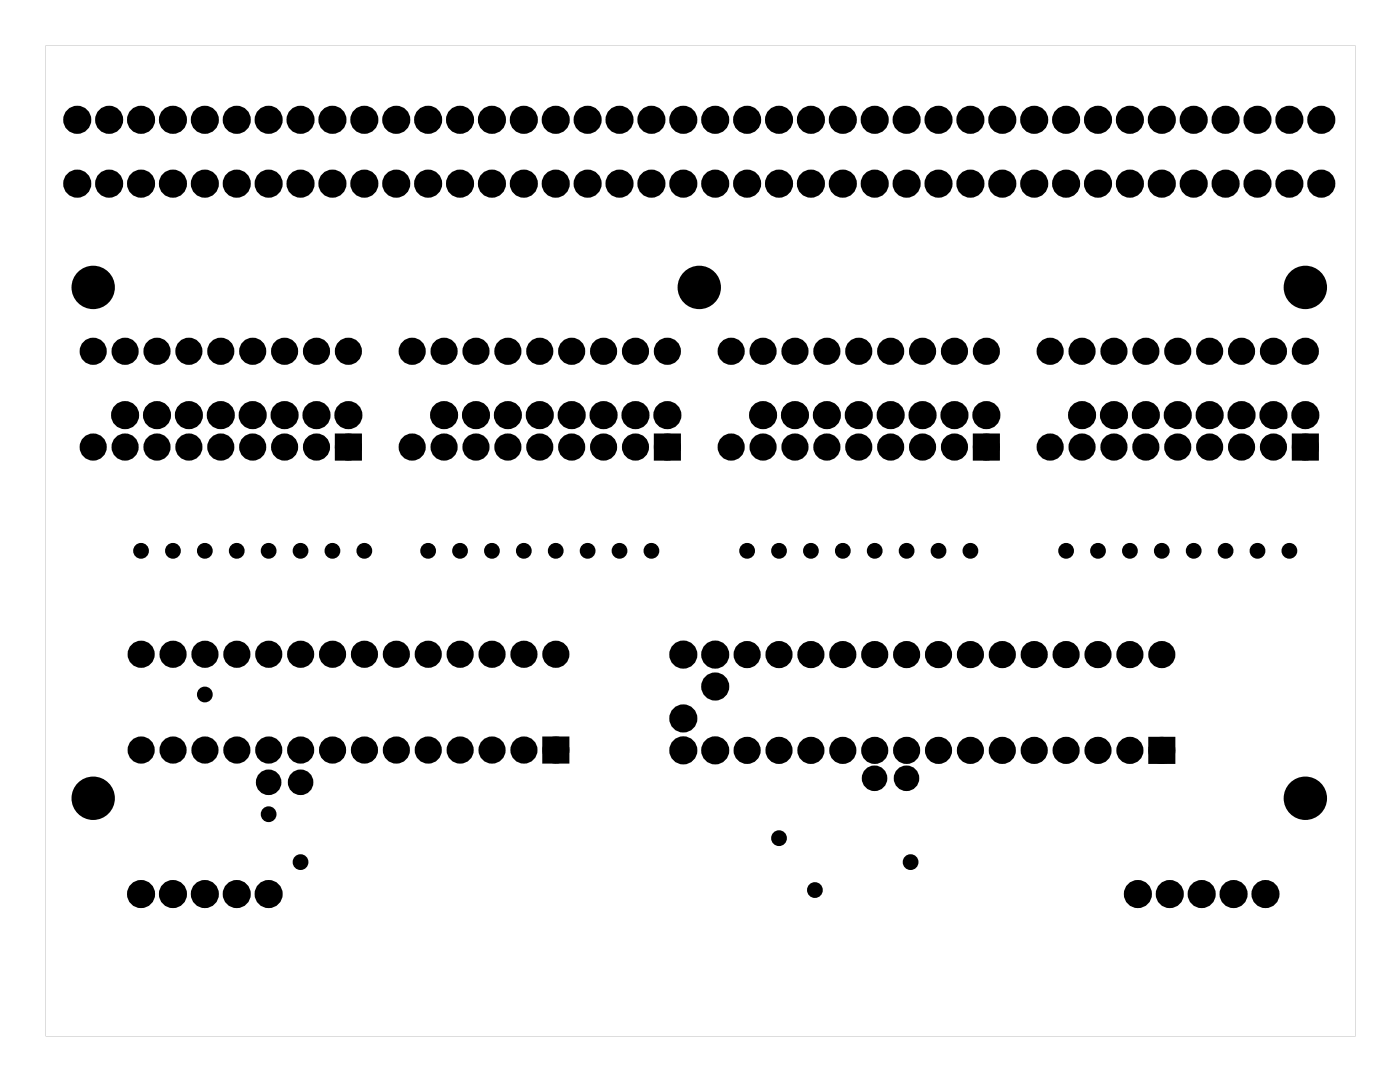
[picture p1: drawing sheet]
<svg xmlns="http://www.w3.org/2000/svg" width="111mm" height="86mm" viewBox="0 0 111 86" stroke-linecap="round" stroke-linejoin="round" font-family="sans-serif">
<g fill="#000">
<path d="M27 34.9h1.4v1.4h-1.4zM52.4 34.9h1.4v1.4h-1.4zM77.8 34.9h1.4v1.4h-1.4zM103.2 34.9h1.4v1.4h-1.4zM43.6 59h1.4v1.4h-1.4zM91.8 59h1.4v1.4h-1.4z"/>
<path d="M3.6 3.6v78.8h104.3v-78.8zM3.6 3.6h104.3v78.8h-104.3z"/>
</g>
<g fill="#000">
<circle cx="6.2" cy="14.6" r=".74"/>
<circle cx="6.2" cy="9.5" r=".74"/>
<circle cx="8.7" cy="14.6" r=".74"/>
<circle cx="8.7" cy="9.5" r=".74"/>
<circle cx="11.2" cy="14.6" r=".74"/>
<circle cx="11.2" cy="9.5" r=".74"/>
<circle cx="13.8" cy="14.6" r=".74"/>
<circle cx="13.8" cy="9.5" r=".74"/>
<circle cx="16.3" cy="14.6" r=".74"/>
<circle cx="16.3" cy="9.5" r=".74"/>
<circle cx="18.9" cy="14.6" r=".74"/>
<circle cx="18.9" cy="9.5" r=".74"/>
<circle cx="21.4" cy="14.6" r=".74"/>
<circle cx="21.4" cy="9.5" r=".74"/>
<circle cx="23.9" cy="14.6" r=".74"/>
<circle cx="23.9" cy="9.5" r=".74"/>
<circle cx="26.5" cy="14.6" r=".74"/>
<circle cx="26.5" cy="9.5" r=".74"/>
<circle cx="29" cy="14.6" r=".74"/>
<circle cx="29" cy="9.5" r=".74"/>
<circle cx="31.6" cy="14.6" r=".74"/>
<circle cx="31.6" cy="9.5" r=".74"/>
<circle cx="34.1" cy="14.6" r=".74"/>
<circle cx="34.1" cy="9.5" r=".74"/>
<circle cx="36.6" cy="14.6" r=".74"/>
<circle cx="36.6" cy="9.5" r=".74"/>
<circle cx="39.2" cy="14.6" r=".74"/>
<circle cx="39.2" cy="9.5" r=".74"/>
<circle cx="41.7" cy="14.6" r=".74"/>
<circle cx="41.7" cy="9.5" r=".74"/>
<circle cx="44.3" cy="14.6" r=".74"/>
<circle cx="44.3" cy="9.5" r=".74"/>
<circle cx="46.8" cy="14.6" r=".74"/>
<circle cx="46.8" cy="9.5" r=".74"/>
<circle cx="49.3" cy="14.6" r=".74"/>
<circle cx="49.3" cy="9.5" r=".74"/>
<circle cx="51.9" cy="14.6" r=".74"/>
<circle cx="51.9" cy="9.5" r=".74"/>
<circle cx="54.4" cy="14.6" r=".74"/>
<circle cx="54.4" cy="9.5" r=".74"/>
<circle cx="57" cy="14.6" r=".74"/>
<circle cx="57" cy="9.5" r=".74"/>
<circle cx="59.5" cy="14.6" r=".74"/>
<circle cx="59.5" cy="9.5" r=".74"/>
<circle cx="62" cy="14.6" r=".74"/>
<circle cx="62" cy="9.5" r=".74"/>
<circle cx="64.6" cy="14.6" r=".74"/>
<circle cx="64.6" cy="9.5" r=".74"/>
<circle cx="67.1" cy="14.6" r=".74"/>
<circle cx="67.1" cy="9.5" r=".74"/>
<circle cx="69.7" cy="14.6" r=".74"/>
<circle cx="69.7" cy="9.5" r=".74"/>
<circle cx="72.2" cy="14.6" r=".74"/>
<circle cx="72.2" cy="9.5" r=".74"/>
<circle cx="74.7" cy="14.6" r=".74"/>
<circle cx="74.7" cy="9.5" r=".74"/>
<circle cx="77.3" cy="14.6" r=".74"/>
<circle cx="77.3" cy="9.5" r=".74"/>
<circle cx="79.8" cy="14.6" r=".74"/>
<circle cx="79.8" cy="9.5" r=".74"/>
<circle cx="82.4" cy="14.6" r=".74"/>
<circle cx="82.4" cy="9.5" r=".74"/>
<circle cx="84.9" cy="14.6" r=".74"/>
<circle cx="84.9" cy="9.5" r=".74"/>
<circle cx="87.4" cy="14.6" r=".74"/>
<circle cx="87.4" cy="9.5" r=".74"/>
<circle cx="90" cy="14.6" r=".74"/>
<circle cx="90" cy="9.5" r=".74"/>
<circle cx="92.5" cy="14.6" r=".74"/>
<circle cx="92.5" cy="9.5" r=".74"/>
<circle cx="95.1" cy="14.6" r=".74"/>
<circle cx="95.1" cy="9.5" r=".74"/>
<circle cx="97.6" cy="14.6" r=".74"/>
<circle cx="97.6" cy="9.5" r=".74"/>
<circle cx="100.1" cy="14.6" r=".74"/>
<circle cx="100.1" cy="9.5" r=".74"/>
<circle cx="102.7" cy="14.6" r=".74"/>
<circle cx="102.7" cy="9.5" r=".74"/>
<circle cx="105.2" cy="14.6" r=".74"/>
<circle cx="105.2" cy="9.5" r=".74"/>
<circle cx="7.4" cy="27.9" r=".7"/>
<circle cx="7.4" cy="35.6" r=".7"/>
<circle cx="7.4" cy="22.9" r="1.6"/>
<circle cx="10" cy="33" r=".74"/>
<circle cx="10" cy="27.9" r=".7"/>
<circle cx="10" cy="35.6" r=".7"/>
<circle cx="12.5" cy="33" r=".74"/>
<circle cx="12.5" cy="27.9" r=".7"/>
<circle cx="12.5" cy="35.6" r=".7"/>
<circle cx="15" cy="33" r=".74"/>
<circle cx="15" cy="27.9" r=".7"/>
<circle cx="15" cy="35.6" r=".7"/>
<circle cx="17.6" cy="33" r=".74"/>
<circle cx="17.6" cy="27.9" r=".7"/>
<circle cx="17.6" cy="35.6" r=".7"/>
<circle cx="20.1" cy="33" r=".74"/>
<circle cx="20.1" cy="27.9" r=".7"/>
<circle cx="20.1" cy="35.6" r=".7"/>
<circle cx="22.7" cy="33" r=".74"/>
<circle cx="22.7" cy="27.9" r=".7"/>
<circle cx="22.7" cy="35.6" r=".7"/>
<circle cx="25.2" cy="33" r=".74"/>
<circle cx="25.2" cy="27.9" r=".7"/>
<circle cx="25.2" cy="35.6" r=".7"/>
<circle cx="27.7" cy="33" r=".74"/>
<circle cx="27.7" cy="27.9" r=".7"/>
<circle cx="27.7" cy="35.6" r=".7"/>
<circle cx="32.8" cy="27.9" r=".7"/>
<circle cx="32.8" cy="35.6" r=".7"/>
<circle cx="35.4" cy="33" r=".74"/>
<circle cx="35.4" cy="27.9" r=".7"/>
<circle cx="35.4" cy="35.6" r=".7"/>
<circle cx="37.9" cy="33" r=".74"/>
<circle cx="37.9" cy="27.9" r=".7"/>
<circle cx="37.9" cy="35.6" r=".7"/>
<circle cx="40.4" cy="33" r=".74"/>
<circle cx="40.4" cy="27.9" r=".7"/>
<circle cx="40.4" cy="35.6" r=".7"/>
<circle cx="43" cy="33" r=".74"/>
<circle cx="43" cy="27.9" r=".7"/>
<circle cx="43" cy="35.6" r=".7"/>
<circle cx="45.5" cy="33" r=".74"/>
<circle cx="45.5" cy="27.9" r=".7"/>
<circle cx="45.5" cy="35.6" r=".7"/>
<circle cx="48.1" cy="33" r=".74"/>
<circle cx="48.1" cy="27.9" r=".7"/>
<circle cx="48.1" cy="35.6" r=".7"/>
<circle cx="50.6" cy="33" r=".74"/>
<circle cx="50.6" cy="27.9" r=".7"/>
<circle cx="50.6" cy="35.6" r=".7"/>
<circle cx="53.1" cy="33" r=".74"/>
<circle cx="53.1" cy="27.9" r=".7"/>
<circle cx="53.1" cy="35.6" r=".7"/>
<circle cx="55.7" cy="22.9" r="1.6"/>
<circle cx="58.2" cy="27.9" r=".7"/>
<circle cx="58.2" cy="35.6" r=".7"/>
<circle cx="60.8" cy="33" r=".74"/>
<circle cx="60.8" cy="27.9" r=".7"/>
<circle cx="60.8" cy="35.6" r=".7"/>
<circle cx="63.3" cy="33" r=".74"/>
<circle cx="63.3" cy="27.9" r=".7"/>
<circle cx="63.3" cy="35.6" r=".7"/>
<circle cx="65.8" cy="33" r=".74"/>
<circle cx="65.8" cy="27.9" r=".7"/>
<circle cx="65.8" cy="35.6" r=".7"/>
<circle cx="68.4" cy="33" r=".74"/>
<circle cx="68.4" cy="27.9" r=".7"/>
<circle cx="68.4" cy="35.6" r=".7"/>
<circle cx="70.9" cy="33" r=".74"/>
<circle cx="70.9" cy="27.9" r=".7"/>
<circle cx="70.9" cy="35.6" r=".7"/>
<circle cx="73.5" cy="33" r=".74"/>
<circle cx="73.5" cy="27.9" r=".7"/>
<circle cx="73.5" cy="35.6" r=".7"/>
<circle cx="76" cy="33" r=".74"/>
<circle cx="76" cy="27.9" r=".7"/>
<circle cx="76" cy="35.6" r=".7"/>
<circle cx="78.5" cy="33" r=".74"/>
<circle cx="78.5" cy="27.9" r=".7"/>
<circle cx="78.5" cy="35.6" r=".7"/>
<circle cx="83.6" cy="27.9" r=".7"/>
<circle cx="83.6" cy="35.6" r=".7"/>
<circle cx="86.2" cy="33" r=".74"/>
<circle cx="86.2" cy="27.9" r=".7"/>
<circle cx="86.2" cy="35.6" r=".7"/>
<circle cx="88.7" cy="33" r=".74"/>
<circle cx="88.7" cy="27.9" r=".7"/>
<circle cx="88.7" cy="35.6" r=".7"/>
<circle cx="91.2" cy="33" r=".74"/>
<circle cx="91.2" cy="27.9" r=".7"/>
<circle cx="91.2" cy="35.6" r=".7"/>
<circle cx="93.8" cy="33" r=".74"/>
<circle cx="93.8" cy="27.9" r=".7"/>
<circle cx="93.8" cy="35.6" r=".7"/>
<circle cx="96.3" cy="33" r=".74"/>
<circle cx="96.3" cy="27.9" r=".7"/>
<circle cx="96.3" cy="35.6" r=".7"/>
<circle cx="98.9" cy="33" r=".74"/>
<circle cx="98.9" cy="27.9" r=".7"/>
<circle cx="98.9" cy="35.6" r=".7"/>
<circle cx="101.4" cy="33" r=".74"/>
<circle cx="101.4" cy="27.9" r=".7"/>
<circle cx="101.4" cy="35.6" r=".7"/>
<circle cx="103.9" cy="33" r=".74"/>
<circle cx="103.9" cy="27.9" r=".7"/>
<circle cx="103.9" cy="35.6" r=".7"/>
<circle cx="103.9" cy="22.9" r="1.6"/>
<circle cx="11.2" cy="43.8" r=".35"/>
<circle cx="11.2" cy="59.7" r=".7"/>
<circle cx="11.2" cy="52" r=".7"/>
<circle cx="13.8" cy="43.8" r=".35"/>
<circle cx="13.8" cy="59.7" r=".7"/>
<circle cx="13.8" cy="52" r=".7"/>
<circle cx="16.3" cy="55.3" r=".35"/>
<circle cx="16.3" cy="43.8" r=".35"/>
<circle cx="16.3" cy="59.7" r=".7"/>
<circle cx="16.3" cy="52" r=".7"/>
<circle cx="18.9" cy="43.8" r=".35"/>
<circle cx="18.9" cy="59.7" r=".7"/>
<circle cx="18.9" cy="52" r=".7"/>
<circle cx="21.4" cy="43.8" r=".35"/>
<circle cx="21.4" cy="59.7" r=".7"/>
<circle cx="21.4" cy="52" r=".7"/>
<circle cx="23.9" cy="43.8" r=".35"/>
<circle cx="23.9" cy="59.7" r=".7"/>
<circle cx="23.9" cy="52" r=".7"/>
<circle cx="26.5" cy="43.8" r=".35"/>
<circle cx="26.5" cy="59.7" r=".7"/>
<circle cx="26.5" cy="52" r=".7"/>
<circle cx="29" cy="43.8" r=".35"/>
<circle cx="29" cy="59.7" r=".7"/>
<circle cx="29" cy="52" r=".7"/>
<circle cx="31.6" cy="59.7" r=".7"/>
<circle cx="31.6" cy="52" r=".7"/>
<circle cx="34.1" cy="43.8" r=".35"/>
<circle cx="34.1" cy="59.7" r=".7"/>
<circle cx="34.1" cy="52" r=".7"/>
<circle cx="36.6" cy="43.8" r=".35"/>
<circle cx="36.6" cy="59.7" r=".7"/>
<circle cx="36.6" cy="52" r=".7"/>
<circle cx="39.2" cy="43.8" r=".35"/>
<circle cx="39.2" cy="59.7" r=".7"/>
<circle cx="39.2" cy="52" r=".7"/>
<circle cx="41.7" cy="43.8" r=".35"/>
<circle cx="41.7" cy="59.7" r=".7"/>
<circle cx="41.7" cy="52" r=".7"/>
<circle cx="44.3" cy="43.8" r=".35"/>
<circle cx="44.3" cy="59.7" r=".7"/>
<circle cx="44.3" cy="52" r=".7"/>
<circle cx="46.8" cy="43.8" r=".35"/>
<circle cx="49.3" cy="43.8" r=".35"/>
<circle cx="51.9" cy="43.8" r=".35"/>
<circle cx="54.4" cy="57.2" r=".74"/>
<circle cx="54.4" cy="52.1" r=".74"/>
<circle cx="54.4" cy="59.7" r=".74"/>
<circle cx="57" cy="54.6" r=".74"/>
<circle cx="57" cy="52.1" r=".74"/>
<circle cx="57" cy="59.7" r=".74"/>
<circle cx="59.5" cy="59.7" r=".7"/>
<circle cx="59.5" cy="52.1" r=".7"/>
<circle cx="59.5" cy="43.8" r=".35"/>
<circle cx="62" cy="59.7" r=".7"/>
<circle cx="62" cy="52.1" r=".7"/>
<circle cx="62" cy="43.8" r=".35"/>
<circle cx="64.6" cy="59.7" r=".7"/>
<circle cx="64.6" cy="52.1" r=".7"/>
<circle cx="64.6" cy="43.8" r=".35"/>
<circle cx="67.1" cy="52.1" r=".7"/>
<circle cx="67.1" cy="59.7" r=".7"/>
<circle cx="67.1" cy="43.8" r=".35"/>
<circle cx="69.7" cy="59.7" r=".7"/>
<circle cx="69.7" cy="52.1" r=".7"/>
<circle cx="69.7" cy="43.8" r=".35"/>
<circle cx="72.2" cy="52.1" r=".7"/>
<circle cx="72.2" cy="59.7" r=".7"/>
<circle cx="72.2" cy="43.8" r=".35"/>
<circle cx="74.7" cy="52.1" r=".7"/>
<circle cx="74.7" cy="59.7" r=".7"/>
<circle cx="74.7" cy="43.8" r=".35"/>
<circle cx="77.3" cy="59.7" r=".7"/>
<circle cx="77.3" cy="52.1" r=".7"/>
<circle cx="77.3" cy="43.8" r=".35"/>
<circle cx="79.8" cy="59.7" r=".7"/>
<circle cx="79.8" cy="52.1" r=".7"/>
<circle cx="82.4" cy="52.1" r=".7"/>
<circle cx="82.4" cy="59.7" r=".7"/>
<circle cx="84.9" cy="59.7" r=".7"/>
<circle cx="84.9" cy="52.1" r=".7"/>
<circle cx="84.9" cy="43.8" r=".35"/>
<circle cx="87.4" cy="59.7" r=".7"/>
<circle cx="87.4" cy="52.1" r=".7"/>
<circle cx="87.4" cy="43.8" r=".35"/>
<circle cx="90" cy="59.7" r=".7"/>
<circle cx="90" cy="52.1" r=".7"/>
<circle cx="90" cy="43.8" r=".35"/>
<circle cx="92.5" cy="59.7" r=".7"/>
<circle cx="92.5" cy="52.1" r=".7"/>
<circle cx="92.5" cy="43.8" r=".35"/>
<circle cx="95.1" cy="43.8" r=".35"/>
<circle cx="97.6" cy="43.8" r=".35"/>
<circle cx="100.1" cy="43.8" r=".35"/>
<circle cx="102.7" cy="43.8" r=".35"/>
<circle cx="7.4" cy="63.5" r="1.6"/>
<circle cx="11.2" cy="71.1" r=".74"/>
<circle cx="13.8" cy="71.1" r=".74"/>
<circle cx="16.3" cy="71.1" r=".74"/>
<circle cx="18.9" cy="71.1" r=".74"/>
<circle cx="21.4" cy="71.1" r=".74"/>
<circle cx="21.4" cy="64.8" r=".35"/>
<circle cx="21.4" cy="62.2" r=".64"/>
<circle cx="23.9" cy="68.6" r=".35"/>
<circle cx="23.9" cy="62.2" r=".64"/>
<circle cx="62" cy="66.7" r=".35"/>
<circle cx="64.9" cy="70.8" r=".35"/>
<circle cx="69.6" cy="61.9" r=".64"/>
<circle cx="72.2" cy="61.9" r=".64"/>
<circle cx="72.5" cy="68.6" r=".35"/>
<circle cx="90.6" cy="71.1" r=".74"/>
<circle cx="93.1" cy="71.1" r=".74"/>
<circle cx="95.7" cy="71.1" r=".74"/>
<circle cx="98.2" cy="71.1" r=".74"/>
<circle cx="100.8" cy="71.1" r=".74"/>
<circle cx="103.9" cy="63.5" r="1.6"/>
</g>
<g fill="none" stroke="#000" stroke-width=".76" stroke-linecap="butt">
<path d="M27 34.9h1.4v1.4h-1.4zM52.4 34.9h1.4v1.4h-1.4zM77.8 34.9h1.4v1.4h-1.4zM103.2 34.9h1.4v1.4h-1.4zM43.6 59h1.4v1.4h-1.4zM91.8 59h1.4v1.4h-1.4z"/>
<circle cx="6.2" cy="9.5" r=".74"/>
<circle cx="6.2" cy="14.6" r=".74"/>
<circle cx="8.7" cy="14.6" r=".74"/>
<circle cx="8.7" cy="9.5" r=".74"/>
<circle cx="11.2" cy="9.5" r=".74"/>
<circle cx="11.2" cy="14.6" r=".74"/>
<circle cx="13.8" cy="9.5" r=".74"/>
<circle cx="13.8" cy="14.6" r=".74"/>
<circle cx="16.3" cy="9.5" r=".74"/>
<circle cx="16.3" cy="14.6" r=".74"/>
<circle cx="18.9" cy="9.5" r=".74"/>
<circle cx="18.9" cy="14.6" r=".74"/>
<circle cx="21.4" cy="9.5" r=".74"/>
<circle cx="21.4" cy="14.6" r=".74"/>
<circle cx="23.9" cy="9.5" r=".74"/>
<circle cx="23.9" cy="14.6" r=".74"/>
<circle cx="26.5" cy="9.5" r=".74"/>
<circle cx="26.5" cy="14.6" r=".74"/>
<circle cx="29" cy="14.6" r=".74"/>
<circle cx="29" cy="9.5" r=".74"/>
<circle cx="31.6" cy="14.6" r=".74"/>
<circle cx="31.6" cy="9.5" r=".74"/>
<circle cx="34.1" cy="9.5" r=".74"/>
<circle cx="34.1" cy="14.6" r=".74"/>
<circle cx="36.6" cy="14.6" r=".74"/>
<circle cx="36.6" cy="9.5" r=".74"/>
<circle cx="39.2" cy="9.5" r=".74"/>
<circle cx="39.2" cy="14.6" r=".74"/>
<circle cx="41.7" cy="14.6" r=".74"/>
<circle cx="41.7" cy="9.5" r=".74"/>
<circle cx="44.3" cy="9.5" r=".74"/>
<circle cx="44.3" cy="14.6" r=".74"/>
<circle cx="46.8" cy="14.6" r=".74"/>
<circle cx="46.8" cy="9.5" r=".74"/>
<circle cx="49.3" cy="14.6" r=".74"/>
<circle cx="49.3" cy="9.5" r=".74"/>
<circle cx="51.9" cy="14.6" r=".74"/>
<circle cx="51.9" cy="9.5" r=".74"/>
<circle cx="54.4" cy="14.6" r=".74"/>
<circle cx="54.4" cy="9.5" r=".74"/>
<circle cx="57" cy="14.6" r=".74"/>
<circle cx="57" cy="9.5" r=".74"/>
<circle cx="59.5" cy="9.5" r=".74"/>
<circle cx="59.5" cy="14.6" r=".74"/>
<circle cx="62" cy="9.5" r=".74"/>
<circle cx="62" cy="14.6" r=".74"/>
<circle cx="64.6" cy="9.5" r=".74"/>
<circle cx="64.6" cy="14.6" r=".74"/>
<circle cx="67.1" cy="14.6" r=".74"/>
<circle cx="67.1" cy="9.5" r=".74"/>
<circle cx="69.7" cy="14.6" r=".74"/>
<circle cx="69.7" cy="9.5" r=".74"/>
<circle cx="72.2" cy="14.6" r=".74"/>
<circle cx="72.2" cy="9.5" r=".74"/>
<circle cx="74.7" cy="14.6" r=".74"/>
<circle cx="74.7" cy="9.5" r=".74"/>
<circle cx="77.3" cy="9.5" r=".74"/>
<circle cx="77.3" cy="14.6" r=".74"/>
<circle cx="79.8" cy="9.5" r=".74"/>
<circle cx="79.8" cy="14.6" r=".74"/>
<circle cx="82.4" cy="14.6" r=".74"/>
<circle cx="82.4" cy="9.5" r=".74"/>
<circle cx="84.9" cy="9.5" r=".74"/>
<circle cx="84.9" cy="14.6" r=".74"/>
<circle cx="87.4" cy="14.6" r=".74"/>
<circle cx="87.4" cy="9.5" r=".74"/>
<circle cx="90" cy="9.5" r=".74"/>
<circle cx="90" cy="14.6" r=".74"/>
<circle cx="92.5" cy="9.5" r=".74"/>
<circle cx="92.5" cy="14.6" r=".74"/>
<circle cx="95.1" cy="9.5" r=".74"/>
<circle cx="95.1" cy="14.6" r=".74"/>
<circle cx="97.6" cy="9.5" r=".74"/>
<circle cx="97.6" cy="14.6" r=".74"/>
<circle cx="100.1" cy="14.6" r=".74"/>
<circle cx="100.1" cy="9.5" r=".74"/>
<circle cx="102.7" cy="9.5" r=".74"/>
<circle cx="102.7" cy="14.6" r=".74"/>
<circle cx="105.2" cy="9.5" r=".74"/>
<circle cx="105.2" cy="14.6" r=".74"/>
<circle cx="7.4" cy="35.6" r=".7"/>
<circle cx="7.4" cy="27.9" r=".7"/>
<circle cx="10" cy="33" r=".74"/>
<circle cx="10" cy="35.6" r=".7"/>
<circle cx="10" cy="27.9" r=".7"/>
<circle cx="12.5" cy="33" r=".74"/>
<circle cx="12.5" cy="35.6" r=".7"/>
<circle cx="12.5" cy="27.9" r=".7"/>
<circle cx="15" cy="33" r=".74"/>
<circle cx="15" cy="35.6" r=".7"/>
<circle cx="15" cy="27.9" r=".7"/>
<circle cx="17.6" cy="33" r=".74"/>
<circle cx="17.6" cy="35.6" r=".7"/>
<circle cx="17.6" cy="27.9" r=".7"/>
<circle cx="20.1" cy="33" r=".74"/>
<circle cx="20.1" cy="35.6" r=".7"/>
<circle cx="20.1" cy="27.9" r=".7"/>
<circle cx="22.7" cy="33" r=".74"/>
<circle cx="22.7" cy="35.6" r=".7"/>
<circle cx="22.7" cy="27.9" r=".7"/>
<circle cx="25.2" cy="33" r=".74"/>
<circle cx="25.2" cy="35.6" r=".7"/>
<circle cx="25.2" cy="27.9" r=".7"/>
<circle cx="27.7" cy="33" r=".74"/>
<circle cx="27.7" cy="35.6" r=".7"/>
<circle cx="27.7" cy="27.9" r=".7"/>
<circle cx="32.8" cy="35.6" r=".7"/>
<circle cx="32.8" cy="27.9" r=".7"/>
<circle cx="35.4" cy="33" r=".74"/>
<circle cx="35.4" cy="35.6" r=".7"/>
<circle cx="35.4" cy="27.9" r=".7"/>
<circle cx="37.9" cy="33" r=".74"/>
<circle cx="37.9" cy="35.6" r=".7"/>
<circle cx="37.9" cy="27.9" r=".7"/>
<circle cx="40.4" cy="33" r=".74"/>
<circle cx="40.4" cy="35.6" r=".7"/>
<circle cx="40.4" cy="27.9" r=".7"/>
<circle cx="43" cy="33" r=".74"/>
<circle cx="43" cy="35.6" r=".7"/>
<circle cx="43" cy="27.9" r=".7"/>
<circle cx="45.5" cy="33" r=".74"/>
<circle cx="45.5" cy="35.6" r=".7"/>
<circle cx="45.5" cy="27.9" r=".7"/>
<circle cx="48.1" cy="33" r=".74"/>
<circle cx="48.1" cy="35.6" r=".7"/>
<circle cx="48.1" cy="27.9" r=".7"/>
<circle cx="50.6" cy="33" r=".74"/>
<circle cx="50.6" cy="35.6" r=".7"/>
<circle cx="50.6" cy="27.9" r=".7"/>
<circle cx="53.1" cy="33" r=".74"/>
<circle cx="53.1" cy="35.6" r=".7"/>
<circle cx="53.1" cy="27.9" r=".7"/>
<circle cx="58.2" cy="35.6" r=".7"/>
<circle cx="58.2" cy="27.9" r=".7"/>
<circle cx="60.8" cy="33" r=".74"/>
<circle cx="60.8" cy="35.6" r=".7"/>
<circle cx="60.8" cy="27.9" r=".7"/>
<circle cx="63.3" cy="33" r=".74"/>
<circle cx="63.3" cy="35.6" r=".7"/>
<circle cx="63.3" cy="27.9" r=".7"/>
<circle cx="65.8" cy="33" r=".74"/>
<circle cx="65.8" cy="35.6" r=".7"/>
<circle cx="65.8" cy="27.9" r=".7"/>
<circle cx="68.4" cy="33" r=".74"/>
<circle cx="68.4" cy="35.6" r=".7"/>
<circle cx="68.4" cy="27.9" r=".7"/>
<circle cx="70.9" cy="33" r=".74"/>
<circle cx="70.9" cy="35.6" r=".7"/>
<circle cx="70.9" cy="27.9" r=".7"/>
<circle cx="73.5" cy="33" r=".74"/>
<circle cx="73.5" cy="35.6" r=".7"/>
<circle cx="73.5" cy="27.9" r=".7"/>
<circle cx="76" cy="33" r=".74"/>
<circle cx="76" cy="35.6" r=".7"/>
<circle cx="76" cy="27.9" r=".7"/>
<circle cx="78.5" cy="33" r=".74"/>
<circle cx="78.5" cy="35.6" r=".7"/>
<circle cx="78.5" cy="27.9" r=".7"/>
<circle cx="83.6" cy="35.6" r=".7"/>
<circle cx="83.6" cy="27.9" r=".7"/>
<circle cx="86.2" cy="33" r=".74"/>
<circle cx="86.2" cy="35.6" r=".7"/>
<circle cx="86.2" cy="27.9" r=".7"/>
<circle cx="88.7" cy="33" r=".74"/>
<circle cx="88.7" cy="35.6" r=".7"/>
<circle cx="88.7" cy="27.9" r=".7"/>
<circle cx="91.2" cy="33" r=".74"/>
<circle cx="91.2" cy="35.6" r=".7"/>
<circle cx="91.2" cy="27.9" r=".7"/>
<circle cx="93.8" cy="33" r=".74"/>
<circle cx="93.8" cy="35.6" r=".7"/>
<circle cx="93.8" cy="27.9" r=".7"/>
<circle cx="96.3" cy="33" r=".74"/>
<circle cx="96.3" cy="35.6" r=".7"/>
<circle cx="96.3" cy="27.9" r=".7"/>
<circle cx="98.9" cy="33" r=".74"/>
<circle cx="98.9" cy="35.6" r=".7"/>
<circle cx="98.9" cy="27.9" r=".7"/>
<circle cx="101.4" cy="33" r=".74"/>
<circle cx="101.4" cy="35.6" r=".7"/>
<circle cx="101.4" cy="27.9" r=".7"/>
<circle cx="103.9" cy="33" r=".74"/>
<circle cx="103.9" cy="35.6" r=".7"/>
<circle cx="103.9" cy="27.9" r=".7"/>
<circle cx="11.2" cy="59.7" r=".7"/>
<circle cx="11.2" cy="52" r=".7"/>
<circle cx="13.8" cy="59.7" r=".7"/>
<circle cx="13.8" cy="52" r=".7"/>
<circle cx="16.3" cy="59.7" r=".7"/>
<circle cx="16.3" cy="52" r=".7"/>
<circle cx="18.9" cy="59.7" r=".7"/>
<circle cx="18.9" cy="52" r=".7"/>
<circle cx="21.4" cy="59.7" r=".7"/>
<circle cx="21.4" cy="52" r=".7"/>
<circle cx="23.9" cy="59.7" r=".7"/>
<circle cx="23.9" cy="52" r=".7"/>
<circle cx="26.5" cy="59.7" r=".7"/>
<circle cx="26.5" cy="52" r=".7"/>
<circle cx="29" cy="59.7" r=".7"/>
<circle cx="29" cy="52" r=".7"/>
<circle cx="31.6" cy="59.7" r=".7"/>
<circle cx="31.6" cy="52" r=".7"/>
<circle cx="34.1" cy="59.7" r=".7"/>
<circle cx="34.1" cy="52" r=".7"/>
<circle cx="36.6" cy="59.7" r=".7"/>
<circle cx="36.6" cy="52" r=".7"/>
<circle cx="39.2" cy="59.7" r=".7"/>
<circle cx="39.2" cy="52" r=".7"/>
<circle cx="41.7" cy="59.7" r=".7"/>
<circle cx="41.7" cy="52" r=".7"/>
<circle cx="44.3" cy="59.7" r=".7"/>
<circle cx="44.3" cy="52" r=".7"/>
<circle cx="54.4" cy="57.2" r=".74"/>
<circle cx="54.4" cy="59.7" r=".74"/>
<circle cx="54.4" cy="52.1" r=".74"/>
<circle cx="57" cy="54.6" r=".74"/>
<circle cx="57" cy="52.1" r=".74"/>
<circle cx="57" cy="59.7" r=".74"/>
<circle cx="59.5" cy="59.7" r=".7"/>
<circle cx="59.5" cy="52.1" r=".7"/>
<circle cx="62" cy="59.7" r=".7"/>
<circle cx="62" cy="52.1" r=".7"/>
<circle cx="64.6" cy="59.7" r=".7"/>
<circle cx="64.6" cy="52.1" r=".7"/>
<circle cx="67.1" cy="59.7" r=".7"/>
<circle cx="67.1" cy="52.1" r=".7"/>
<circle cx="69.7" cy="59.7" r=".7"/>
<circle cx="69.7" cy="52.1" r=".7"/>
<circle cx="72.2" cy="59.7" r=".7"/>
<circle cx="72.2" cy="52.1" r=".7"/>
<circle cx="74.7" cy="59.7" r=".7"/>
<circle cx="74.7" cy="52.1" r=".7"/>
<circle cx="77.3" cy="59.7" r=".7"/>
<circle cx="77.3" cy="52.1" r=".7"/>
<circle cx="79.8" cy="59.7" r=".7"/>
<circle cx="79.8" cy="52.1" r=".7"/>
<circle cx="82.4" cy="59.7" r=".7"/>
<circle cx="82.4" cy="52.1" r=".7"/>
<circle cx="84.9" cy="59.7" r=".7"/>
<circle cx="84.9" cy="52.1" r=".7"/>
<circle cx="87.4" cy="59.7" r=".7"/>
<circle cx="87.4" cy="52.1" r=".7"/>
<circle cx="90" cy="59.7" r=".7"/>
<circle cx="90" cy="52.1" r=".7"/>
<circle cx="92.5" cy="59.7" r=".7"/>
<circle cx="92.5" cy="52.1" r=".7"/>
<circle cx="11.2" cy="71.1" r=".74"/>
<circle cx="13.8" cy="71.1" r=".74"/>
<circle cx="16.3" cy="71.1" r=".74"/>
<circle cx="18.9" cy="71.1" r=".74"/>
<circle cx="21.4" cy="71.1" r=".74"/>
<circle cx="21.4" cy="62.2" r=".64"/>
<circle cx="23.9" cy="62.2" r=".64"/>
<circle cx="69.6" cy="61.9" r=".64"/>
<circle cx="72.2" cy="61.9" r=".64"/>
<circle cx="90.6" cy="71.1" r=".74"/>
<circle cx="93.1" cy="71.1" r=".74"/>
<circle cx="95.7" cy="71.1" r=".74"/>
<circle cx="98.2" cy="71.1" r=".74"/>
<circle cx="100.8" cy="71.1" r=".74"/>
</g>
<g fill="none" stroke="#000" stroke-width=".25">
<circle cx="7.4" cy="22.9" r="1.6"/>
<circle cx="55.7" cy="22.9" r="1.6"/>
<circle cx="103.9" cy="22.9" r="1.6"/>
<circle cx="7.4" cy="63.5" r="1.6"/>
<circle cx="103.9" cy="63.5" r="1.6"/>
</g>
<g fill="none" stroke="#000" stroke-width=".55">
<circle cx="11.2" cy="43.8" r=".35"/>
<circle cx="13.8" cy="43.8" r=".35"/>
<circle cx="16.3" cy="43.8" r=".35"/>
<circle cx="16.3" cy="55.3" r=".35"/>
<circle cx="18.9" cy="43.8" r=".35"/>
<circle cx="21.4" cy="43.8" r=".35"/>
<circle cx="23.9" cy="43.8" r=".35"/>
<circle cx="26.5" cy="43.8" r=".35"/>
<circle cx="29" cy="43.8" r=".35"/>
<circle cx="34.1" cy="43.8" r=".35"/>
<circle cx="36.6" cy="43.8" r=".35"/>
<circle cx="39.2" cy="43.8" r=".35"/>
<circle cx="41.7" cy="43.8" r=".35"/>
<circle cx="44.3" cy="43.8" r=".35"/>
<circle cx="46.8" cy="43.8" r=".35"/>
<circle cx="49.3" cy="43.8" r=".35"/>
<circle cx="51.9" cy="43.8" r=".35"/>
<circle cx="59.5" cy="43.8" r=".35"/>
<circle cx="62" cy="43.8" r=".35"/>
<circle cx="64.6" cy="43.8" r=".35"/>
<circle cx="67.1" cy="43.8" r=".35"/>
<circle cx="69.7" cy="43.8" r=".35"/>
<circle cx="72.2" cy="43.8" r=".35"/>
<circle cx="74.7" cy="43.8" r=".35"/>
<circle cx="77.3" cy="43.8" r=".35"/>
<circle cx="84.9" cy="43.8" r=".35"/>
<circle cx="87.4" cy="43.8" r=".35"/>
<circle cx="90" cy="43.8" r=".35"/>
<circle cx="92.5" cy="43.8" r=".35"/>
<circle cx="95.1" cy="43.8" r=".35"/>
<circle cx="97.6" cy="43.8" r=".35"/>
<circle cx="100.1" cy="43.8" r=".35"/>
<circle cx="102.7" cy="43.8" r=".35"/>
<circle cx="21.4" cy="64.8" r=".35"/>
<circle cx="23.9" cy="68.6" r=".35"/>
<circle cx="62" cy="66.7" r=".35"/>
<circle cx="64.9" cy="70.8" r=".35"/>
<circle cx="72.5" cy="68.6" r=".35"/>
</g>
</svg>
